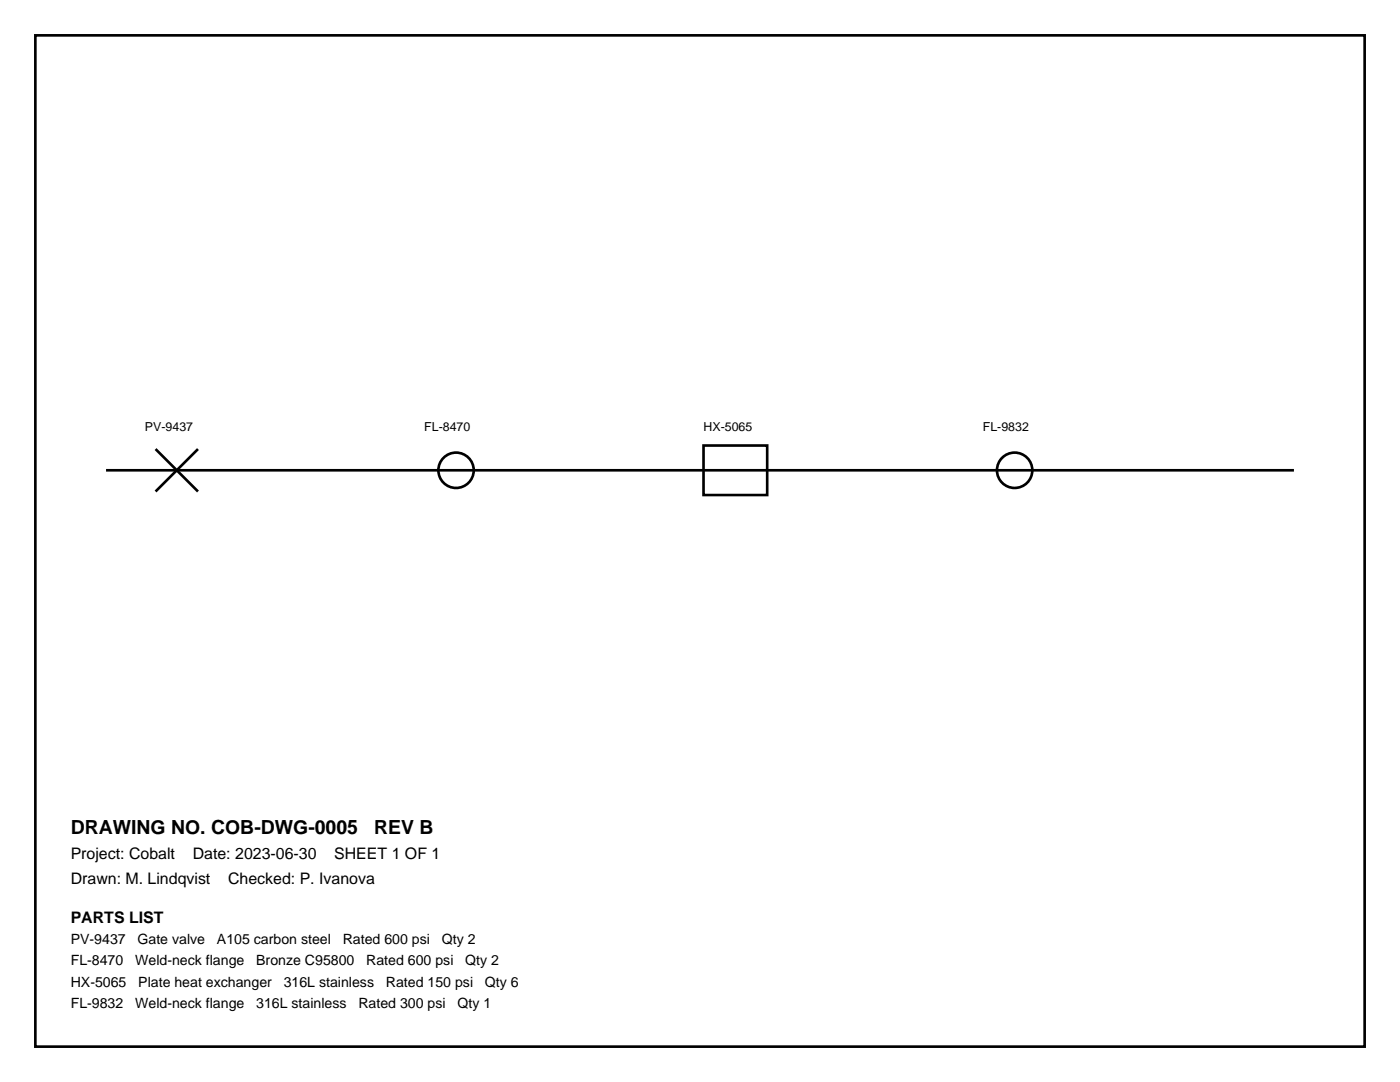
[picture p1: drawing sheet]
<svg xmlns="http://www.w3.org/2000/svg" width="279mm" height="216mm" viewBox="0 0 279 216" stroke-linecap="round" stroke-linejoin="round" font-family="sans-serif">
<defs><g id="words">
<g font-size="3.9">
<text x="14.1" y="166.5">DRAWING NO. COB-DWG-0005</text>
<text x="74.7" y="166.5">REV B</text>
</g>
<g font-size="3.2">
<text x="14.1" y="171.4">Project: Cobalt</text>
<text x="38.5" y="171.4">Date: 2023-06-30</text>
<text x="66.7" y="171.4">SHEET 1 OF 1</text>
<text x="14.1" y="176.4">Drawn: M. Lindqvist</text>
<text x="45.5" y="176.4">Checked: P. Ivanova</text>
<text x="14.1" y="184.1">PARTS LIST</text>
</g>
<g font-size="2.8">
<text x="14.1" y="188.4">PV-9437</text>
<text x="27.4" y="188.4">Gate valve</text>
<text x="43.3" y="188.4">A105 carbon steel</text>
<text x="68.4" y="188.4">Rated 600 psi</text>
<text x="88.2" y="188.4">Qty 2</text>
<text x="14.1" y="192.6">FL-8470</text>
<text x="14.1" y="196.8">HX-5065</text>
<text x="27" y="192.6">Weld-neck flange</text>
<text x="27.6" y="196.8">Plate heat exchanger</text>
<text x="51.1" y="192.6">Bronze C95800</text>
<text x="56.6" y="196.8">316L stainless</text>
<text x="73.1" y="192.6">Rated 600 psi</text>
<text x="77" y="196.8">Rated 150 psi</text>
<text x="92.9" y="192.6">Qty 2</text>
<text x="96.8" y="196.8">Qty 6</text>
<text x="14.1" y="201.1">FL-9832</text>
<text x="27" y="201.1">Weld-neck flange</text>
<text x="51.1" y="201.1">316L stainless</text>
<text x="71.5" y="201.1">Rated 300 psi</text>
<text x="91.3" y="201.1">Qty 1</text>
</g>
<g font-size="2.5">
<text x="28.9" y="86.1">PV-9437</text>
<text x="84.7" y="86.1">FL-8470</text>
<text x="140.4" y="86.1">HX-5065</text>
<text x="196.1" y="86.1">FL-9832</text>
</g>
</g></defs>
<g fill="none" stroke="#000" stroke-width=".53">
<path d="M7.1 7.1h265.2v201.7h-265.2zM21.2 93.8h237M31 89.6l8.5 8.5M39.5 89.6l-8.5 8.5M140.4 88.9h12.7v9.9h-12.7z"/>
<circle cx="91" cy="93.8" r="3.5"/>
<circle cx="202.5" cy="93.8" r="3.5"/>
</g>
<use href="#words"/>
</svg>
